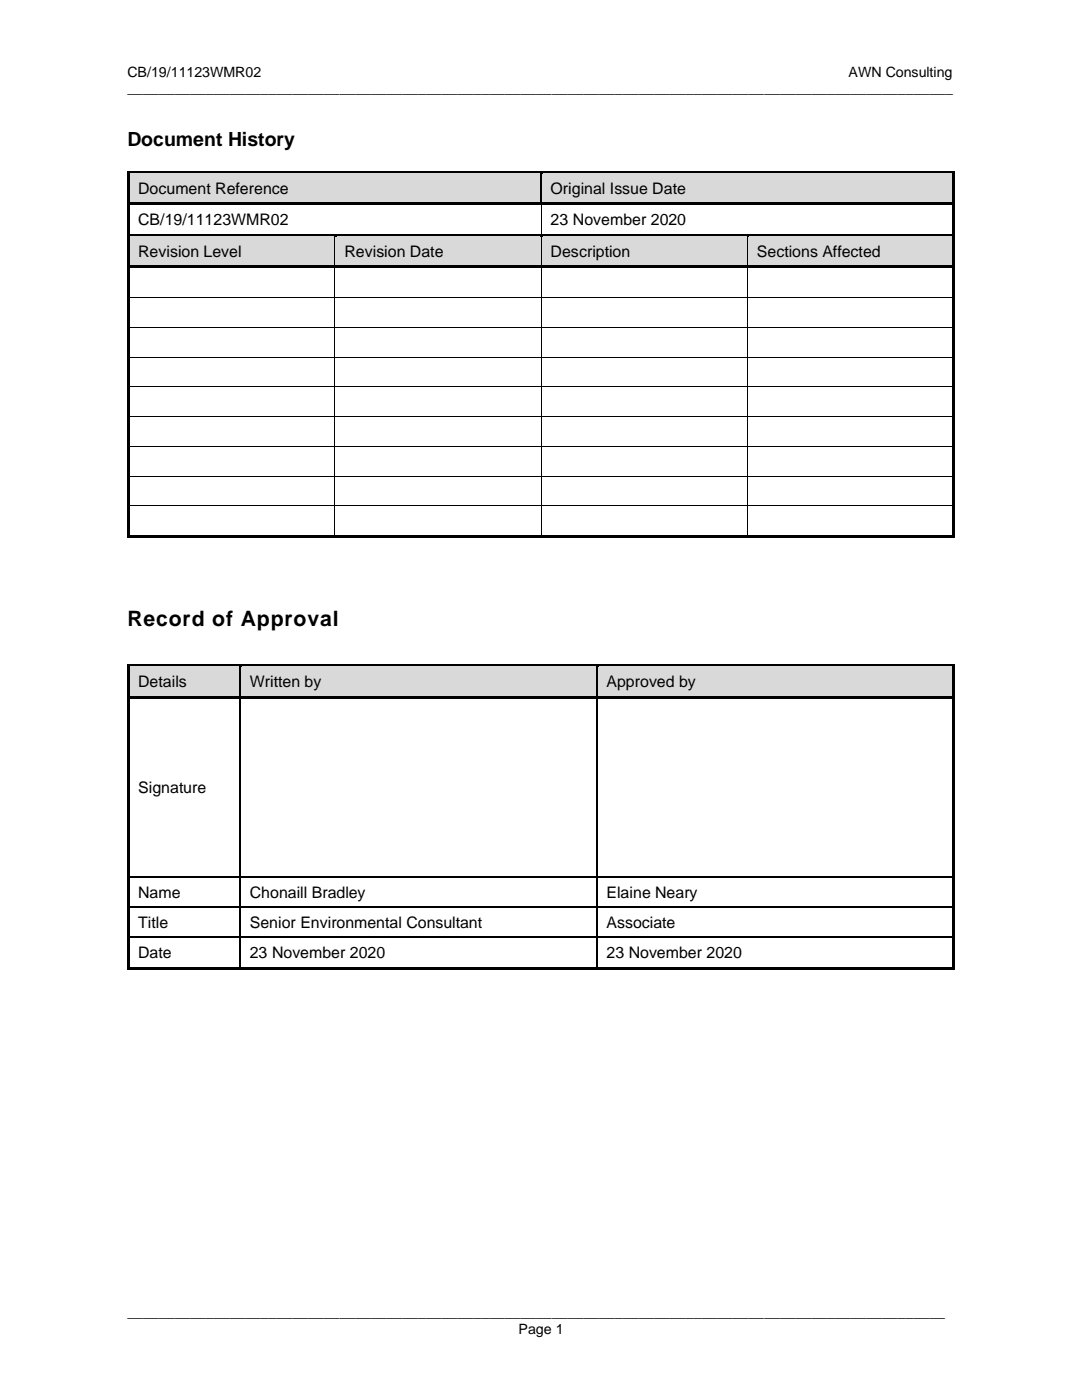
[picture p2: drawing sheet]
<svg xmlns="http://www.w3.org/2000/svg" width="216mm" height="279mm" viewBox="0 0 216 279" stroke-linecap="round" stroke-linejoin="round" font-family="sans-serif">
<defs><g id="words">
<text font-size="4.2" x="25.4" y="125">Record of Approval</text>
<text font-size="3.9" x="25.4" y="29">Document History</text>
<g font-size="3.2">
<text x="27.6" y="38.7">Document Reference</text>
<text x="109.9" y="38.7">Original Issue Date</text>
<text x="27.6" y="45">CB/19/11123WMR02</text>
<text x="109.9" y="45">23 November 2020</text>
<text x="27.6" y="51.2">Revision Level</text>
<text x="68.7" y="51.2">Revision Date</text>
<text x="109.9" y="51.2">Description</text>
<text x="151" y="51.2">Sections Affected</text>
<text x="27.6" y="137.1">Details</text>
<text x="49.8" y="137.1">Written by</text>
<text x="121" y="137.1">Approved by</text>
<text x="27.6" y="158.3">Signature</text>
<text x="27.6" y="179.2">Name</text>
<text x="49.8" y="179.2">Chonaill Bradley</text>
<text x="121" y="179.2">Elaine Neary</text>
<text x="27.6" y="185.2">Title</text>
<text x="49.8" y="185.2">Senior Environmental Consultant</text>
<text x="121" y="185.2">Associate</text>
<text x="27.6" y="191.2">Date</text>
<text x="49.8" y="191.2">23 November 2020</text>
<text x="121" y="191.2">23 November 2020</text>
</g>
<g font-size="2.8">
<text x="25.4" y="15.4">CB/19/11123WMR02</text>
<text x="169.3" y="15.4">AWN Consulting</text>
<text x="25.4" y="18.6">_________________________________________________________________________________________________________</text>
<text x="25.4" y="262.9">________________________________________________________________________________________________________</text>
<text x="103.5" y="266.1">Page 1</text>
</g>
</g></defs>
<g fill="#d9d9d9">
<path d="M26 34.6h81.8v5.8h-81.8z" fill-rule="evenodd"/>
<path d="M27.6 34.6h78.5v5.8h-78.5z" fill-rule="evenodd"/>
<path d="M108.1 34.6h81.9v5.8h-81.9z" fill-rule="evenodd"/>
<path d="M109.9 34.6h78.5v5.8h-78.5z" fill-rule="evenodd"/>
</g>
<g fill="#000">
<path d="M25.4 34.1h.5v.5h-.5z" fill-rule="evenodd"/>
<path d="M25.4 34.1h.5v.5h-.5z" fill-rule="evenodd"/>
<path d="M25.9 34.1h81.9v.5h-81.9z" fill-rule="evenodd"/>
</g>
<path d="M25.9 34.6h81.9" fill="none" stroke="#d9d9d9" stroke-width=".2"/>
<path d="M108.1 34.6h.2z" fill-rule="evenodd" fill="#d9d9d9"/>
<g fill="#000">
<path d="M107.8 34.6h.3z" fill-rule="evenodd"/>
<path d="M107.8 34.1h.5v.5h-.5z" fill-rule="evenodd"/>
<path d="M108.3 34.1h81.7v.5h-81.7z" fill-rule="evenodd"/>
<path d="M190 34.1h.5v.5h-.5z" fill-rule="evenodd"/>
<path d="M190 34.1h.5v.5h-.5z" fill-rule="evenodd"/>
<path d="M25.4 34.6h.5v5.8h-.5z" fill-rule="evenodd"/>
<path d="M25.4 40.4h.5v.5h-.5z" fill-rule="evenodd"/>
<path d="M25.4 40.9h.5v5.8h-.5z" fill-rule="evenodd"/>
<path d="M25.9 40.4h81.9v.5h-81.9z" fill-rule="evenodd"/>
<path d="M107.8 40.4h.5v.5h-.5z" fill-rule="evenodd"/>
<path d="M107.9 40.9h.2z" fill-rule="evenodd"/>
<path d="M108.1 40.4h.5v.5h-.5z" fill-rule="evenodd"/>
<path d="M108.6 40.4h81.4v.5h-81.4z" fill-rule="evenodd"/>
<path d="M190 34.6h.5v5.8h-.5z" fill-rule="evenodd"/>
<path d="M190 40.4h.5v.5h-.5z" fill-rule="evenodd"/>
<path d="M190 40.9h.5v5.8h-.5z" fill-rule="evenodd"/>
</g>
<path d="M108.3 34.6h81.7" fill="none" stroke="#d9d9d9" stroke-width=".2"/>
<path d="M108 34.6v5.8" fill="none" stroke="#000" stroke-width=".34"/>
<path d="M108 40.9v5.8" fill="none" stroke="#000" stroke-width=".2"/>
<g fill="#d9d9d9">
<path d="M26 47.2h40.7v5.8h-40.7z" fill-rule="evenodd"/>
<path d="M27.6 47.2h37.3v5.8h-37.3z" fill-rule="evenodd"/>
<path d="M66.9 47.2h41v5.8h-41z" fill-rule="evenodd"/>
<path d="M68.7 47.2h37.4v5.8h-37.4z" fill-rule="evenodd"/>
<path d="M108.1 47.2h40.9v5.8h-40.9z" fill-rule="evenodd"/>
<path d="M109.9 47.2h37.3v5.8h-37.3z" fill-rule="evenodd"/>
<path d="M149.2 47.2h40.8v5.8h-40.8z" fill-rule="evenodd"/>
<path d="M151 47.2h37.4v5.8h-37.4z" fill-rule="evenodd"/>
</g>
<g fill="#000">
<path d="M25.4 46.7h.5v.6h-.5z" fill-rule="evenodd"/>
<path d="M25.9 46.7h40.8v.5h-40.8z" fill-rule="evenodd"/>
</g>
<path d="M25.9 47.2h40.8" fill="none" stroke="#d9d9d9" stroke-width=".2"/>
<path d="M66.9 47.2l.3 .1z" fill-rule="evenodd" fill="#d9d9d9"/>
<g fill="#000">
<path d="M66.7 47.2l.2 .1z" fill-rule="evenodd"/>
<path d="M66.7 46.7h.5v.5h-.5z" fill-rule="evenodd"/>
<path d="M67.2 46.7h40.7v.5h-40.7z" fill-rule="evenodd"/>
</g>
<path d="M67.2 47.2h40.7" fill="none" stroke="#d9d9d9" stroke-width=".2"/>
<path d="M108.1 47.2l.3 .1z" fill-rule="evenodd" fill="#d9d9d9"/>
<g fill="#000">
<path d="M107.9 47.2l.2 .1z" fill-rule="evenodd"/>
<path d="M107.9 46.7h.5v.5h-.5z" fill-rule="evenodd"/>
<path d="M108.4 46.7h40.6v.5h-40.6z" fill-rule="evenodd"/>
</g>
<path d="M108.4 47.2h40.6" fill="none" stroke="#d9d9d9" stroke-width=".2"/>
<path d="M149.2 47.2l.3 .1z" fill-rule="evenodd" fill="#d9d9d9"/>
<g fill="#000">
<path d="M25.4 47.3h.5v5.7h-.5z" fill-rule="evenodd"/>
<path d="M25.4 53h.5v.6h-.5z" fill-rule="evenodd"/>
<path d="M25.4 53.6h.5v5.7h-.5z" fill-rule="evenodd"/>
<path d="M25.4 59.3h.5v.1h-.5z" fill-rule="evenodd"/>
<path d="M25.9 53h40.8v.5h-40.8z" fill-rule="evenodd"/>
<path d="M66.7 53.5l.2 .1z" fill-rule="evenodd"/>
<path d="M66.7 53h.5v.5h-.5z" fill-rule="evenodd"/>
<path d="M66.7 59.3h.2v.1h-.2z" fill-rule="evenodd"/>
<path d="M67.2 53h40.7v.5h-40.7z" fill-rule="evenodd"/>
<path d="M107.9 53.5l.2 .1z" fill-rule="evenodd"/>
<path d="M107.9 53h.5v.5h-.5z" fill-rule="evenodd"/>
<path d="M107.9 59.3h.2v.1h-.2z" fill-rule="evenodd"/>
<path d="M108.4 53h40.6v.5h-40.6z" fill-rule="evenodd"/>
<path d="M149 47.2l.2 .1z" fill-rule="evenodd"/>
<path d="M149 46.7h.5v.5h-.5z" fill-rule="evenodd"/>
<path d="M149 53.5l.2 .1z" fill-rule="evenodd"/>
<path d="M149 53h.5v.5h-.5z" fill-rule="evenodd"/>
<path d="M149 59.3h.2v.1h-.2z" fill-rule="evenodd"/>
<path d="M149.5 46.7h40.5v.5h-40.5z" fill-rule="evenodd"/>
<path d="M149.5 53h40.5v.5h-40.5z" fill-rule="evenodd"/>
<path d="M190 46.7h.5v.6h-.5z" fill-rule="evenodd"/>
<path d="M190 47.3h.5v5.7h-.5z" fill-rule="evenodd"/>
<path d="M190 53h.5v.6h-.5z" fill-rule="evenodd"/>
<path d="M190 53.6h.5v5.7h-.5z" fill-rule="evenodd"/>
<path d="M190 59.3h.5v.1h-.5z" fill-rule="evenodd"/>
<path d="M25.4 59.4h.5v5.8h-.5z" fill-rule="evenodd"/>
<path d="M25.4 65.2h.5v.2h-.5z" fill-rule="evenodd"/>
<path d="M25.4 65.4h.5v5.8h-.5z" fill-rule="evenodd"/>
<path d="M25.4 71.2h.5v.1h-.5z" fill-rule="evenodd"/>
<path d="M25.4 71.3h.5v5.8h-.5z" fill-rule="evenodd"/>
<path d="M25.4 77.1h.5v.2h-.5z" fill-rule="evenodd"/>
<path d="M66.7 65.2h.2v.2h-.2z" fill-rule="evenodd"/>
<path d="M66.7 71.2h.2v.1h-.2z" fill-rule="evenodd"/>
<path d="M66.7 77.1h.2v.2h-.2z" fill-rule="evenodd"/>
<path d="M107.9 65.2h.2v.2h-.2z" fill-rule="evenodd"/>
<path d="M107.9 71.2h.2v.1h-.2z" fill-rule="evenodd"/>
<path d="M107.9 77.1h.2v.2h-.2z" fill-rule="evenodd"/>
<path d="M149 65.2h.2v.2h-.2z" fill-rule="evenodd"/>
<path d="M149 71.2h.2v.1h-.2z" fill-rule="evenodd"/>
<path d="M149 77.1h.2v.2h-.2z" fill-rule="evenodd"/>
<path d="M190 59.4h.5v5.8h-.5z" fill-rule="evenodd"/>
<path d="M190 65.2h.5v.2h-.5z" fill-rule="evenodd"/>
<path d="M190 65.4h.5v5.8h-.5z" fill-rule="evenodd"/>
<path d="M190 71.2h.5v.1h-.5z" fill-rule="evenodd"/>
<path d="M190 71.3h.5v5.8h-.5z" fill-rule="evenodd"/>
<path d="M190 77.1h.5v.2h-.5z" fill-rule="evenodd"/>
<path d="M25.4 77.3h.5v5.8h-.5z" fill-rule="evenodd"/>
<path d="M25.4 83.1h.5v.1h-.5z" fill-rule="evenodd"/>
<path d="M25.4 83.2h.5v5.8h-.5z" fill-rule="evenodd"/>
<path d="M25.4 89h.5v.2h-.5z" fill-rule="evenodd"/>
<path d="M25.4 89.2h.5v5.8h-.5z" fill-rule="evenodd"/>
<path d="M25.4 95h.5v.1h-.5z" fill-rule="evenodd"/>
<path d="M66.7 83.1h.2v.1h-.2z" fill-rule="evenodd"/>
<path d="M66.7 89h.2v.2h-.2z" fill-rule="evenodd"/>
<path d="M66.7 95h.2v.1h-.2z" fill-rule="evenodd"/>
<path d="M107.9 83.1h.2v.1h-.2z" fill-rule="evenodd"/>
<path d="M107.9 89h.2v.2h-.2z" fill-rule="evenodd"/>
<path d="M107.9 95h.2v.1h-.2z" fill-rule="evenodd"/>
<path d="M149 83.1h.2v.1h-.2z" fill-rule="evenodd"/>
<path d="M149 89h.2v.2h-.2z" fill-rule="evenodd"/>
<path d="M149 95h.2v.1h-.2z" fill-rule="evenodd"/>
<path d="M190 77.3h.5v5.8h-.5z" fill-rule="evenodd"/>
<path d="M190 83.1h.5v.1h-.5z" fill-rule="evenodd"/>
<path d="M190 83.2h.5v5.8h-.5z" fill-rule="evenodd"/>
<path d="M190 89h.5v.2h-.5z" fill-rule="evenodd"/>
<path d="M190 89.2h.5v5.8h-.5z" fill-rule="evenodd"/>
<path d="M190 95h.5v.1h-.5z" fill-rule="evenodd"/>
<path d="M25.4 95.1h.5v5.8h-.5z" fill-rule="evenodd"/>
<path d="M25.4 100.9h.5v.2h-.5z" fill-rule="evenodd"/>
<path d="M25.4 101.1h.5v5.7h-.5z" fill-rule="evenodd"/>
<path d="M25.4 106.8h.5v.5h-.5z" fill-rule="evenodd"/>
<path d="M25.4 106.8h.5v.5h-.5z" fill-rule="evenodd"/>
<path d="M25.9 106.8h40.8v.5h-40.8z" fill-rule="evenodd"/>
<path d="M66.7 100.9h.2v.2h-.2z" fill-rule="evenodd"/>
<path d="M66.7 106.8h.5v.5h-.5z" fill-rule="evenodd"/>
<path d="M67.2 106.8h40.7v.5h-40.7z" fill-rule="evenodd"/>
<path d="M107.9 100.9h.2v.2h-.2z" fill-rule="evenodd"/>
<path d="M107.9 106.8h.5v.5h-.5z" fill-rule="evenodd"/>
<path d="M108.4 106.8h40.6v.5h-40.6z" fill-rule="evenodd"/>
<path d="M149 100.9h.2v.2h-.2z" fill-rule="evenodd"/>
<path d="M149 106.8h.5v.5h-.5z" fill-rule="evenodd"/>
<path d="M149.5 106.8h40.5v.5h-40.5z" fill-rule="evenodd"/>
<path d="M190 95.1h.5v5.8h-.5z" fill-rule="evenodd"/>
<path d="M190 100.9h.5v.2h-.5z" fill-rule="evenodd"/>
<path d="M190 101.1h.5v5.7h-.5z" fill-rule="evenodd"/>
<path d="M190 106.8h.5v.5h-.5z" fill-rule="evenodd"/>
<path d="M190 106.8h.5v.5h-.5z" fill-rule="evenodd"/>
</g>
<path d="M149.5 47.2h40.5" fill="none" stroke="#d9d9d9" stroke-width=".2"/>
<g fill="none" stroke="#000" stroke-width=".2">
<path d="M25.9 59.4h40.8M66.8 47.3v5.7M66.8 53.6v5.7M66.8 59.4v5.8M66.9 59.4h41M108 47.3v5.7M108 53.6v5.7M108 59.4v5.8M108.1 59.4h40.9M149.1 47.3v5.7M149.1 53.6v5.7M149.1 59.4v5.8"/>
<path d="M149.2 59.4h40.8M25.9 65.3h40.8M25.9 71.3h40.8M25.9 77.2h40.8M66.8 65.4v5.8M66.8 71.3v5.8M66.8 77.3v5.8M66.9 65.3h41M66.9 71.3h41M66.9 77.2h41M108 65.4v5.8M108 71.3v5.8"/>
<path d="M108 77.3v5.8M108.1 65.3h40.9M108.1 71.3h40.9M108.1 77.2h40.9M149.1 65.4v5.8M149.1 71.3v5.8M149.1 77.3v5.8M149.2 65.3h40.8M149.2 71.3h40.8M149.2 77.2h40.8M25.9 83.1h40.8M25.9 89.1h40.8"/>
<path d="M25.9 95.1h40.8M66.8 83.2v5.8M66.8 89.2v5.8M66.8 95.1v5.8M66.9 83.1h41M66.9 89.1h41M66.9 95.1h41M108 83.2v5.8M108 89.2v5.8M108 95.1v5.8M108.1 83.1h40.9M108.1 89.1h40.9"/>
<path d="M108.1 95.1h40.9M149.1 83.2v5.8M149.1 89.2v5.8M149.1 95.1v5.8M149.2 83.1h40.8M149.2 89.1h40.8M149.2 95.1h40.8M25.9 101h40.8M66.8 101.1v5.7M66.9 101h41M108 101.1v5.7M108.1 101h40.9"/>
<path d="M149.1 101.1v5.7M149.2 101h40.8"/>
</g>
<g fill="#d9d9d9">
<path d="M26 133.1h21.8v5.8h-21.8z" fill-rule="evenodd"/>
<path d="M27.6 133.1h18.4v5.8h-18.4z" fill-rule="evenodd"/>
<path d="M48.1 133.1h70.9v5.8h-70.9z" fill-rule="evenodd"/>
<path d="M49.8 133.1h67.4v5.8h-67.4z" fill-rule="evenodd"/>
<path d="M119.2 133.1h70.8v5.8h-70.8z" fill-rule="evenodd"/>
<path d="M121 133.1h67.4v5.8h-67.4z" fill-rule="evenodd"/>
</g>
<g fill="#000">
<path d="M25.4 132.6h.5v.5h-.5z" fill-rule="evenodd"/>
<path d="M25.4 132.6h.5v.5h-.5z" fill-rule="evenodd"/>
<path d="M25.9 132.6h21.9v.5h-21.9z" fill-rule="evenodd"/>
</g>
<path d="M25.9 133.1h21.9" fill="none" stroke="#d9d9d9" stroke-width=".2"/>
<path d="M48.1 133.1h.2z" fill-rule="evenodd" fill="#d9d9d9"/>
<g fill="#000">
<path d="M47.8 133.1h.3z" fill-rule="evenodd"/>
<path d="M47.8 132.6h.5v.5h-.5z" fill-rule="evenodd"/>
<path d="M48.3 132.6h70.7v.5h-70.7z" fill-rule="evenodd"/>
</g>
<path d="M48.3 133.1h70.7" fill="none" stroke="#d9d9d9" stroke-width=".2"/>
<path d="M119.2 133.1h.3z" fill-rule="evenodd" fill="#d9d9d9"/>
<g fill="#000">
<path d="M25.4 133.1h.5v5.8h-.5z" fill-rule="evenodd"/>
<path d="M25.4 138.9h.5v.5h-.5z" fill-rule="evenodd"/>
<path d="M25.9 138.9h21.9v.5h-21.9z" fill-rule="evenodd"/>
<path d="M47.8 139.4h.3z" fill-rule="evenodd"/>
<path d="M47.8 138.9h.5v.5h-.5z" fill-rule="evenodd"/>
<path d="M48.3 138.9h70.7v.5h-70.7z" fill-rule="evenodd"/>
<path d="M119 133.1h.2z" fill-rule="evenodd"/>
<path d="M119 132.6h.5v.5h-.5z" fill-rule="evenodd"/>
<path d="M119 139.4h.2z" fill-rule="evenodd"/>
<path d="M119 138.9h.5v.5h-.5z" fill-rule="evenodd"/>
<path d="M119.5 132.6h70.5v.5h-70.5z" fill-rule="evenodd"/>
<path d="M119.5 138.9h70.5v.5h-70.5z" fill-rule="evenodd"/>
<path d="M190 132.6h.5v.5h-.5z" fill-rule="evenodd"/>
<path d="M190 132.6h.5v.5h-.5z" fill-rule="evenodd"/>
<path d="M190 133.1h.5v5.8h-.5z" fill-rule="evenodd"/>
<path d="M190 138.9h.5v.5h-.5z" fill-rule="evenodd"/>
<path d="M25.4 139.4h.5v35.5h-.5z" fill-rule="evenodd"/>
<path d="M25.4 174.9h.5v.3h-.5z" fill-rule="evenodd"/>
<path d="M47.8 174.9h.3v.3h-.3z" fill-rule="evenodd"/>
<path d="M119 174.9h.2v.3h-.2z" fill-rule="evenodd"/>
<path d="M190 139.4h.5v35.5h-.5z" fill-rule="evenodd"/>
<path d="M190 174.9h.5v.3h-.5z" fill-rule="evenodd"/>
<path d="M25.4 175.2h.5v5.8h-.5z" fill-rule="evenodd"/>
<path d="M25.4 181h.5v.2h-.5z" fill-rule="evenodd"/>
<path d="M25.4 181.2h.5v5.8h-.5z" fill-rule="evenodd"/>
<path d="M25.4 187h.5v.2h-.5z" fill-rule="evenodd"/>
<path d="M25.4 187.2h.5v5.8h-.5z" fill-rule="evenodd"/>
<path d="M25.4 193h.5v.5h-.5z" fill-rule="evenodd"/>
<path d="M25.4 193h.5v.5h-.5z" fill-rule="evenodd"/>
<path d="M25.9 193h21.9v.5h-21.9z" fill-rule="evenodd"/>
<path d="M47.8 181h.3v.2h-.3z" fill-rule="evenodd"/>
<path d="M47.8 187h.3v.2h-.3z" fill-rule="evenodd"/>
<path d="M47.8 193h.5v.5h-.5z" fill-rule="evenodd"/>
<path d="M48.3 193h70.7v.5h-70.7z" fill-rule="evenodd"/>
<path d="M119 181h.2v.2h-.2z" fill-rule="evenodd"/>
<path d="M119 187h.2v.2h-.2z" fill-rule="evenodd"/>
<path d="M119 193h.5v.5h-.5z" fill-rule="evenodd"/>
<path d="M119.5 193h70.5v.5h-70.5z" fill-rule="evenodd"/>
<path d="M190 175.2h.5v5.8h-.5z" fill-rule="evenodd"/>
<path d="M190 181h.5v.2h-.5z" fill-rule="evenodd"/>
<path d="M190 181.2h.5v5.8h-.5z" fill-rule="evenodd"/>
<path d="M190 187h.5v.2h-.5z" fill-rule="evenodd"/>
<path d="M190 187.2h.5v5.8h-.5z" fill-rule="evenodd"/>
<path d="M190 193h.5v.5h-.5z" fill-rule="evenodd"/>
<path d="M190 193h.5v.5h-.5z" fill-rule="evenodd"/>
</g>
<path d="M119.5 133.1h70.5" fill="none" stroke="#d9d9d9" stroke-width=".2"/>
<g fill="none" stroke="#000" stroke-width=".25">
<path d="M47.9 133.1v5.8M47.9 139.4v35.5M119.1 133.1v5.8M119.1 139.4v35.5M25.9 175h21.9M47.9 175.2v5.8M48.1 175h70.9M119.1 175.2v5.8M119.2 175h70.8M25.9 181.1h21.9M25.9 187.1h21.9M47.9 181.2v5.8"/>
<path d="M47.9 187.2v5.8M48.1 181.1h70.9M48.1 187.1h70.9M119.1 181.2v5.8M119.1 187.2v5.8M119.2 181.1h70.8M119.2 187.1h70.8"/>
</g>
<use href="#words"/>
</svg>
